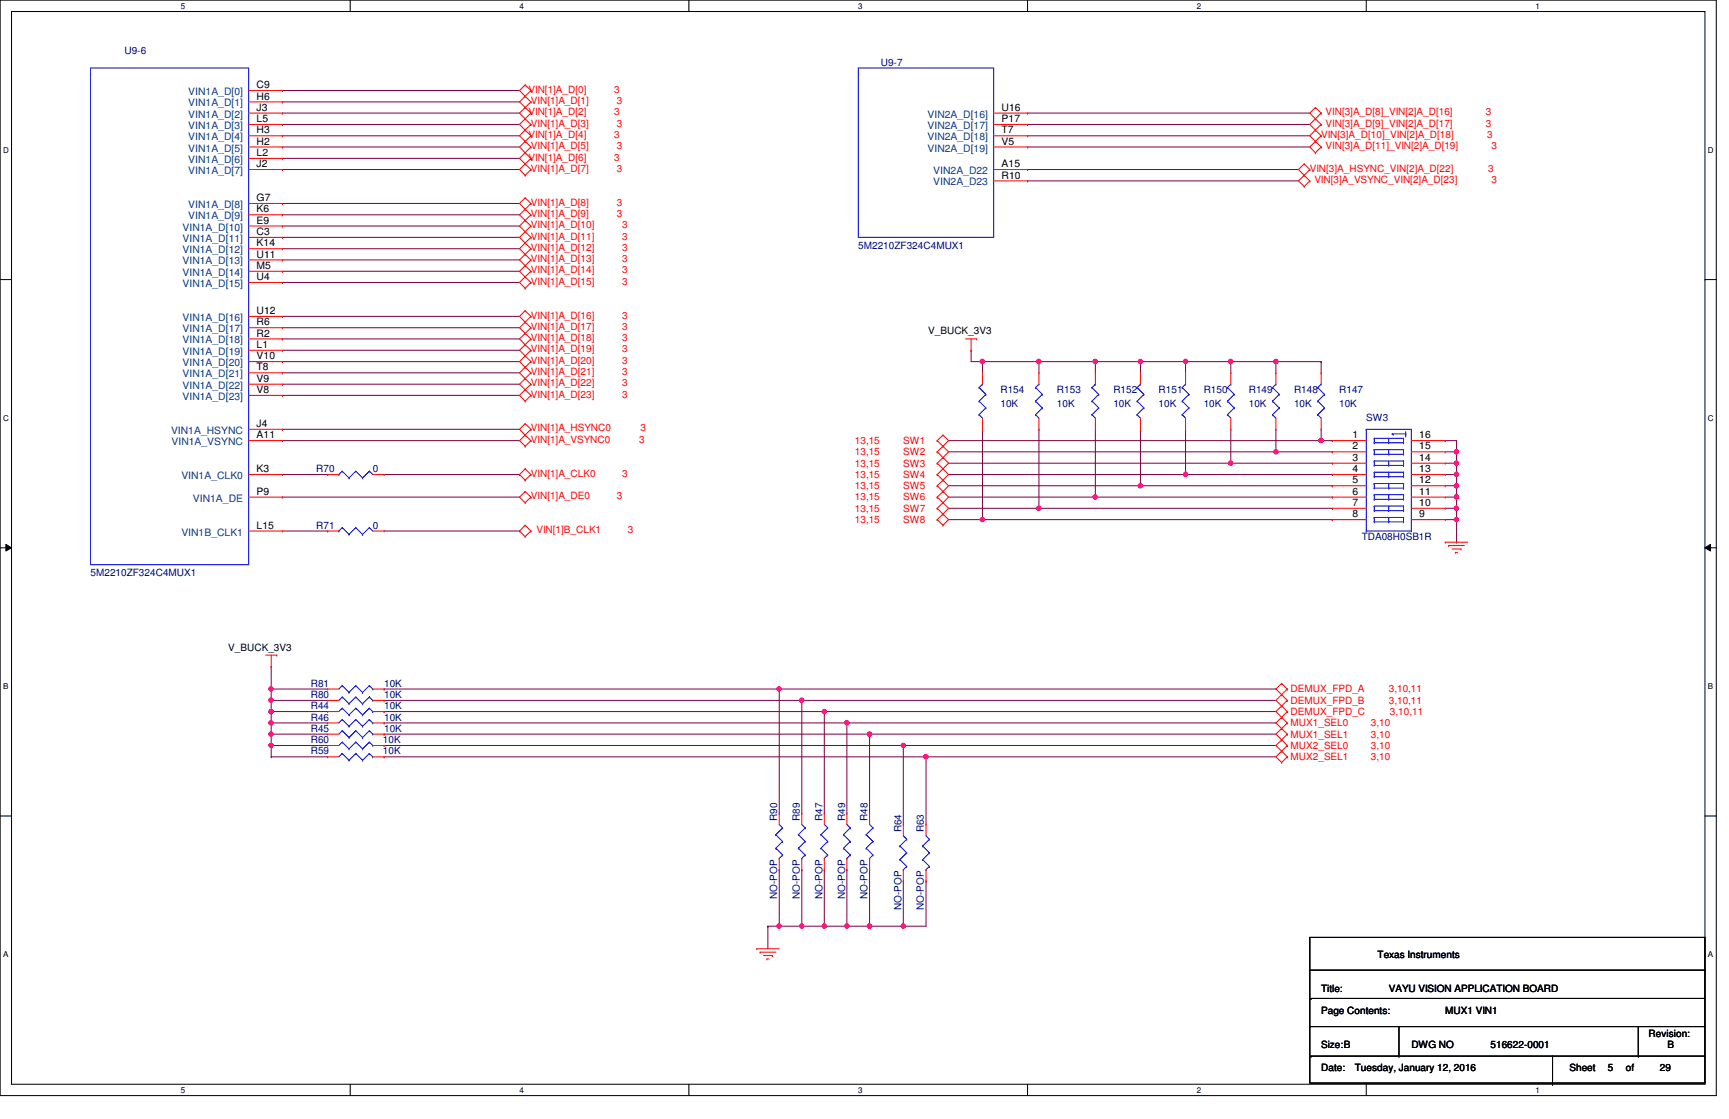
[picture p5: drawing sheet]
<svg xmlns="http://www.w3.org/2000/svg" width="432mm" height="279mm" viewBox="0 0 432 279" stroke-linecap="round" stroke-linejoin="round" font-family="sans-serif">
<defs><g id="words">
<g font-size="2.5" fill="#000080">
<text x="31.1" y="13.6">U9-6</text>
<text x="220" y="16.4">U9-7</text>
<text x="214.3" y="62.1">5M2210ZF324C4MUX1</text>
<text x="249.9" y="98.2">R154</text>
<text x="249.9" y="101.6">10K</text>
<text x="263.9" y="98.2">R153</text>
<text x="263.9" y="101.6">10K</text>
<text x="278" y="98.2">R152</text>
<text x="278" y="101.6">10K</text>
<text x="289.3" y="98.2">R151</text>
<text x="289.3" y="101.6">10K</text>
<text x="300.6" y="98.2">R150</text>
<text x="300.6" y="101.6">10K</text>
<text x="311.9" y="98.2">R149</text>
<text x="311.9" y="101.6">10K</text>
<text x="323.2" y="98.2">R148</text>
<text x="323.2" y="101.6">10K</text>
<text x="334.4" y="98.2">R147</text>
<text x="334.4" y="101.6">10K</text>
<text x="341.2" y="105.2">SW3</text>
<text x="79" y="117.9">R70</text>
<text x="93.1" y="117.9">0</text>
<text x="79" y="132">R71</text>
<text x="93.1" y="132">0</text>
<text x="340.1" y="134.8">TDA08H0SB1R</text>
<text x="22.6" y="143.8">5M2210ZF324C4MUX1</text>
<text x="77.6" y="171.4">R81</text>
<text x="95.9" y="171.4">10K</text>
<text x="77.6" y="179.9">R46</text>
<text x="77.6" y="177.1">R44</text>
<text x="77.6" y="174.3">R80</text>
<text x="95.9" y="179.9">10K</text>
<text x="95.9" y="177.1">10K</text>
<text x="95.9" y="174.3">10K</text>
<text x="77.6" y="182.8">R45</text>
<text x="77.6" y="185.5">R60</text>
<text x="95.6" y="185.5">10K</text>
<text x="95.9" y="182.8">10K</text>
<text x="77.6" y="188.4">R59</text>
<text x="95.6" y="188.4">10K</text>
<text x="194.1" y="205" transform="rotate(-90 194.1 205)">R90</text>
<text x="199.7" y="205" transform="rotate(-90 199.7 205)">R89</text>
<text x="205.4" y="205" transform="rotate(-90 205.4 205)">R47</text>
<text x="211" y="205" transform="rotate(-90 211 205)">R49</text>
<text x="216.7" y="205" transform="rotate(-90 216.7 205)">R48</text>
<text x="225.1" y="207.9" transform="rotate(-90 225.1 207.9)">R64</text>
<text x="230.8" y="207.9" transform="rotate(-90 230.8 207.9)">R63</text>
<text x="194.1" y="224.5" transform="rotate(-90 194.1 224.5)">NO-POP</text>
<text x="199.7" y="224.5" transform="rotate(-90 199.7 224.5)">NO-POP</text>
<text x="205.4" y="224.5" transform="rotate(-90 205.4 224.5)">NO-POP</text>
<text x="211" y="224.5" transform="rotate(-90 211 224.5)">NO-POP</text>
<text x="216.7" y="224.5" transform="rotate(-90 216.7 224.5)">NO-POP</text>
<text x="225.1" y="227.3" transform="rotate(-90 225.1 227.3)">NO-POP</text>
<text x="230.8" y="227.3" transform="rotate(-90 230.8 227.3)">NO-POP</text>
</g>
<g font-size="2.5" fill="#004080">
<text x="47" y="23.7">VIN1A_D[0]</text>
<text x="47" y="26.6">VIN1A_D[1]</text>
<text x="47" y="29.4">VIN1A_D[2]</text>
<text x="231.6" y="29.4">VIN2A_D[16]</text>
<text x="47" y="32.2">VIN1A_D[3]</text>
<text x="47" y="35.1">VIN1A_D[4]</text>
<text x="231.6" y="32.2">VIN2A_D[17]</text>
<text x="231.6" y="35.1">VIN2A_D[18]</text>
<text x="47" y="37.8">VIN1A_D[5]</text>
<text x="47" y="40.7">VIN1A_D[6]</text>
<text x="231.6" y="37.8">VIN2A_D[19]</text>
<text x="47" y="43.5">VIN1A_D[7]</text>
<text x="233.1" y="43.5">VIN2A_D22</text>
<text x="233.1" y="46.3">VIN2A_D23</text>
<text x="47" y="51.9">VIN1A_D[8]</text>
<text x="45.6" y="57.6">VIN1A_D[10]</text>
<text x="47" y="54.8">VIN1A_D[9]</text>
<text x="45.6" y="60.4">VIN1A_D[11]</text>
<text x="45.6" y="63.2">VIN1A_D[12]</text>
<text x="45.6" y="66">VIN1A_D[13]</text>
<text x="45.6" y="68.9">VIN1A_D[14]</text>
<text x="45.6" y="71.7">VIN1A_D[15]</text>
<text x="45.6" y="80.1">VIN1A_D[16]</text>
<text x="45.6" y="83">VIN1A_D[17]</text>
<text x="45.6" y="85.8">VIN1A_D[18]</text>
<text x="45.6" y="88.6">VIN1A_D[19]</text>
<text x="45.6" y="91.4">VIN1A_D[20]</text>
<text x="45.6" y="94.2">VIN1A_D[21]</text>
<text x="45.6" y="97.1">VIN1A_D[22]</text>
<text x="45.6" y="99.9">VIN1A_D[23]</text>
<text x="42.7" y="108.3">VIN1A_HSYNC</text>
<text x="42.8" y="111.2">VIN1A_VSYNC</text>
<text x="45.3" y="119.6">VIN1A_CLK0</text>
<text x="48.2" y="125.3">VIN1A_DE</text>
<text x="45.3" y="133.7">VIN1B_CLK1</text>
</g>
<g font-size="2.5">
<text x="64.1" y="22">C9</text>
<text x="64.1" y="24.8">H6</text>
<text x="64.1" y="27.6">J3</text>
<text x="250.1" y="27.6">U16</text>
<text x="64.1" y="30.5">L5</text>
<text x="64.1" y="33.3">H3</text>
<text x="250.1" y="30.5">P17</text>
<text x="250.1" y="33.3">T7</text>
<text x="64.1" y="36.1">H2</text>
<text x="64.1" y="38.9">L2</text>
<text x="64.1" y="41.7">J2</text>
<text x="250.1" y="36.1">V5</text>
<text x="250.1" y="41.7">A15</text>
<text x="250.1" y="44.6">R10</text>
<text x="64.1" y="50.2">G7</text>
<text x="64.1" y="53">K6</text>
<text x="64.1" y="55.8">E9</text>
<text x="64.1" y="58.7">C3</text>
<text x="64.1" y="61.5">K14</text>
<text x="64.1" y="64.3">U11</text>
<text x="64.1" y="67.1">M5</text>
<text x="64.1" y="69.9">U4</text>
<text x="64.1" y="78.4">U12</text>
<text x="64.1" y="81.2">R6</text>
<text x="231.8" y="83.5">V_BUCK_3V3</text>
<text x="64.1" y="84">R2</text>
<text x="64.1" y="86.9">L1</text>
<text x="64.1" y="89.7">V10</text>
<text x="64.1" y="92.5">T8</text>
<text x="64.1" y="95.3">V9</text>
<text x="64.1" y="98.1">V8</text>
<text x="64.1" y="106.6">J4</text>
<text x="64.1" y="109.4">A11</text>
<text x="337.8" y="109.4">1</text>
<text x="337.8" y="112.2">2</text>
<text x="354.5" y="109.4">16</text>
<text x="354.5" y="112.2">15</text>
<text x="64.1" y="117.9">K3</text>
<text x="337.8" y="115.1">3</text>
<text x="337.8" y="117.9">4</text>
<text x="354.5" y="115.1">14</text>
<text x="354.5" y="117.9">13</text>
<text x="64.1" y="123.5">P9</text>
<text x="337.8" y="120.7">5</text>
<text x="337.8" y="123.5">6</text>
<text x="354.5" y="120.7">12</text>
<text x="354.5" y="123.5">11</text>
<text x="64.1" y="132">L15</text>
<text x="337.8" y="126.3">7</text>
<text x="337.8" y="129.2">8</text>
<text x="354.5" y="126.3">10</text>
<text x="354.5" y="129.2">9</text>
<text x="57" y="162.4">V_BUCK_3V3</text>
<text x="344" y="239.1">Texas Instruments</text>
<text x="329.9" y="247.6">Title:</text>
<text x="346.8" y="247.6">VAYU VISION APPLICATION BOARD</text>
<text x="329.9" y="253.2">Page Contents:</text>
<text x="360.9" y="253.2">MUX1 VIN1</text>
<text x="329.9" y="261.7">Size:B</text>
<text x="352.5" y="261.7">DWG NO</text>
<text x="372.2" y="261.7">516622-0001</text>
<text x="411.7" y="258.9">Revision:</text>
<text x="416.5" y="261.7">B</text>
<text x="329.9" y="267.3">Date:</text>
<text x="338.4" y="267.3">Tuesday, January 12, 2016</text>
<text x="392" y="267.3">Sheet</text>
<text x="401.5" y="267.3">5</text>
<text x="406.1" y="267.3">of</text>
<text x="414.5" y="267.3">29</text>
</g>
<g font-size="2.5" fill="#f00">
<text x="132" y="23.2">VIN[1]A_D[0]</text>
<text x="153.4" y="23.2">3</text>
<text x="132" y="28.8">VIN[1]A_D[2]</text>
<text x="132.6" y="26">VIN[1]A_D[1]</text>
<text x="153.4" y="28.8">3</text>
<text x="154" y="26">3</text>
<text x="331" y="28.8">VIN[3]A_D[8]_VIN[2]A_D[16]</text>
<text x="371.1" y="28.8">3</text>
<text x="132" y="34.5">VIN[1]A_D[4]</text>
<text x="132.6" y="31.6">VIN[1]A_D[3]</text>
<text x="153.4" y="34.5">3</text>
<text x="154" y="31.6">3</text>
<text x="329.9" y="34.5">VIN[3]A_D[10]_VIN[2]A_D[18]</text>
<text x="331" y="31.6">VIN[3]A_D[9]_VIN[2]A_D[17]</text>
<text x="371.1" y="31.6">3</text>
<text x="371.4" y="34.5">3</text>
<text x="132" y="40.1">VIN[1]A_D[6]</text>
<text x="132.6" y="37.3">VIN[1]A_D[5]</text>
<text x="153.4" y="40.1">3</text>
<text x="154" y="37.3">3</text>
<text x="331" y="37.3">VIN[3]A_D[11]_VIN[2]A_D[19]</text>
<text x="372.5" y="37.3">3</text>
<text x="132.6" y="42.9">VIN[1]A_D[7]</text>
<text x="154" y="42.9">3</text>
<text x="327.1" y="42.9">VIN[3]A_HSYNC_VIN[2]A_D[22]</text>
<text x="328.3" y="45.7">VIN[3]A_VSYNC_VIN[2]A_D[23]</text>
<text x="371.6" y="42.9">3</text>
<text x="372.5" y="45.7">3</text>
<text x="132.6" y="51.4">VIN[1]A_D[8]</text>
<text x="154" y="51.4">3</text>
<text x="132.6" y="57">VIN[1]A_D[10]</text>
<text x="132.6" y="54.2">VIN[1]A_D[9]</text>
<text x="132.6" y="59.8">VIN[1]A_D[11]</text>
<text x="154" y="54.2">3</text>
<text x="155.4" y="57">3</text>
<text x="155.4" y="59.8">3</text>
<text x="132.6" y="62.7">VIN[1]A_D[12]</text>
<text x="132.6" y="65.4">VIN[1]A_D[13]</text>
<text x="155.4" y="62.7">3</text>
<text x="155.4" y="65.4">3</text>
<text x="132.6" y="68.3">VIN[1]A_D[14]</text>
<text x="132.6" y="71.1">VIN[1]A_D[15]</text>
<text x="155.4" y="68.3">3</text>
<text x="155.4" y="71.1">3</text>
<text x="132.6" y="79.5">VIN[1]A_D[16]</text>
<text x="132.6" y="82.4">VIN[1]A_D[17]</text>
<text x="155.4" y="79.5">3</text>
<text x="155.4" y="82.4">3</text>
<text x="132.6" y="85.2">VIN[1]A_D[18]</text>
<text x="132.6" y="88">VIN[1]A_D[19]</text>
<text x="155.4" y="85.2">3</text>
<text x="155.4" y="88">3</text>
<text x="132.6" y="90.8">VIN[1]A_D[20]</text>
<text x="132.6" y="93.6">VIN[1]A_D[21]</text>
<text x="155.4" y="90.8">3</text>
<text x="155.4" y="93.6">3</text>
<text x="132.6" y="96.5">VIN[1]A_D[22]</text>
<text x="132.6" y="99.3">VIN[1]A_D[23]</text>
<text x="155.4" y="96.5">3</text>
<text x="155.4" y="99.3">3</text>
<text x="132.6" y="107.7">VIN[1]A_HSYNC0</text>
<text x="159.9" y="107.7">3</text>
<text x="132.6" y="110.6">VIN[1]A_VSYNC0</text>
<text x="159.6" y="110.6">3</text>
<text x="213.5" y="110.9">13,15</text>
<text x="213.5" y="113.7">13,15</text>
<text x="225.6" y="110.9">SW1</text>
<text x="225.6" y="113.7">SW2</text>
<text x="132.6" y="119">VIN[1]A_CLK0</text>
<text x="155.4" y="119">3</text>
<text x="213.5" y="116.5">13,15</text>
<text x="213.5" y="119.3">13,15</text>
<text x="225.6" y="116.5">SW3</text>
<text x="225.6" y="119.3">SW4</text>
<text x="132.6" y="124.7">VIN[1]A_DE0</text>
<text x="154" y="124.7">3</text>
<text x="213.5" y="122.1">13,15</text>
<text x="213.5" y="125">13,15</text>
<text x="225.6" y="122.1">SW5</text>
<text x="225.6" y="125">SW6</text>
<text x="213.5" y="127.8">13,15</text>
<text x="213.5" y="130.6">13,15</text>
<text x="225.6" y="127.8">SW7</text>
<text x="225.6" y="130.6">SW8</text>
<text x="134" y="133.1">VIN[1]B_CLK1</text>
<text x="156.8" y="133.1">3</text>
<text x="322.3" y="172.9">DEMUX_FPD_A</text>
<text x="346.8" y="172.9">3,10,11</text>
<text x="322.3" y="175.7">DEMUX_FPD_B</text>
<text x="322.3" y="178.5">DEMUX_FPD_C</text>
<text x="346.8" y="175.7">3,10,11</text>
<text x="347.1" y="178.5">3,10,11</text>
<text x="322.3" y="184.1">MUX1_SEL1</text>
<text x="322.3" y="181.4">MUX1_SEL0</text>
<text x="342.3" y="184.1">3,10</text>
<text x="342.3" y="181.4">3,10</text>
<text x="322.3" y="187">MUX2_SEL0</text>
<text x="322.3" y="189.8">MUX2_SEL1</text>
<text x="342.3" y="187">3,10</text>
<text x="342.3" y="189.8">3,10</text>
</g>
<g font-size="2">
<text x="45.2" y="2.2">5</text>
<text x="129.8" y="2.2">4</text>
<text x="214.3" y="2.2">3</text>
<text x="298.9" y="2.2">2</text>
<text x="383.5" y="2.2">1</text>
<text x=".8" y="38.1">D</text>
<text x="426.5" y="38.1">D</text>
<text x=".8" y="105.1">C</text>
<text x="426.5" y="105.1">C</text>
<text x=".8" y="172">B</text>
<text x="426.5" y="172">B</text>
<text x=".8" y="239">A</text>
<text x="426.5" y="239">A</text>
<text x="45.2" y="272.9">5</text>
<text x="129.8" y="272.9">4</text>
<text x="214.3" y="272.9">3</text>
<text x="298.9" y="272.9">2</text>
<text x="383.5" y="272.9">1</text>
</g>
</g></defs>
<path d="M0 0h428.6v273.6h-428.6zM2.9 2.9h422.9v267.8h-422.9z" fill="none" stroke="#000" stroke-width=".25"/>
<g fill="#fff">
<path d="M45.2 .4h1.1v2.2h-1.1z"/>
<path d="M45.2 271.1h1.1v2.2h-1.1z"/>
</g>
<path d="M87.5 0v2.9M87.5 270.7v2.9" fill="none" stroke="#000" stroke-width=".25"/>
<g fill="#fff">
<path d="M129.8 .4h1.1v2.2h-1.1z"/>
<path d="M129.8 271.1h1.1v2.2h-1.1z"/>
</g>
<path d="M172 0v2.9M172 270.7v2.9" fill="none" stroke="#000" stroke-width=".25"/>
<g fill="#fff">
<path d="M214.3 .4h1.1v2.2h-1.1z"/>
<path d="M214.3 271.1h1.1v2.2h-1.1z"/>
</g>
<path d="M256.6 0v2.9M256.6 270.7v2.9" fill="none" stroke="#000" stroke-width=".25"/>
<g fill="#fff">
<path d="M298.9 .4h1.1v2.2h-1.1z"/>
<path d="M298.9 271.1h1.1v2.2h-1.1z"/>
</g>
<path d="M341.2 0v2.9M341.2 270.7v2.9" fill="none" stroke="#000" stroke-width=".25"/>
<g fill="#fff">
<path d="M383.5 .4h1.1v2.2h-1.1z"/>
<path d="M383.5 271.1h1.1v2.2h-1.1z"/>
<path d="M.8 36.3h1.4v2.3h-1.4z"/>
<path d="M426.5 36.3h1.4v2.3h-1.4z"/>
<path d="M.8 103.3h1.4v2.2h-1.4z"/>
<path d="M426.5 103.3h1.4v2.2h-1.4z"/>
</g>
<path d="M0 69.8h2.9M425.8 69.8h2.8" fill="none" stroke="#000" stroke-width=".25"/>
<g fill="#fff">
<path d="M.8 170.2h1.3v2.3h-1.3z"/>
<path d="M426.5 170.2h1.3v2.3h-1.3z"/>
</g>
<path d="M0 136.8h2.9M1.5 135.9l1.4 .9-1.4 .8zM425.8 136.8l1.4-.9v1.7zM425.8 136.8h2.8" fill="none" stroke="#000" stroke-width=".25"/>
<path d="M1.5 135.9l1.4 .9-1.4 .8zM425.8 136.8l1.4-.9v1.7z" fill="#000"/>
<g fill="#fff">
<path d="M.8 237.2h1.3v2.2h-1.3z"/>
<path d="M426.5 237.2h1.3v2.2h-1.3z"/>
</g>
<path d="M0 203.8h2.9M425.8 203.8h2.8" fill="none" stroke="#000" stroke-width=".25"/>
<g fill="none" stroke="#800040" stroke-width=".25">
<path d="M70.5 22.6h.1M70.5 25.4h.1M70.5 28.2h.1M70.5 31.1h.1M70.5 33.9h.1M70.5 36.7h.1M70.5 39.5h.1M70.5 28.2h59.3M70.5 31.1h59.3M70.5 33.9h59.3M70.5 36.7h59.3M70.5 22.6h59.3"/>
<path d="M70.5 25.4h59.3M70.5 39.5h59.3M256.6 28.2h.1M256.6 31.1h.1M256.6 33.9h.1M256.6 36.7h.1M256.6 28.2h70.5M256.6 31.1h70.5M256.6 33.9h70.5M256.6 36.7h70.5M70.5 56.4h.1M70.5 59.3h.1"/>
<path d="M70.5 42.3h.1M70.5 50.8h.1M70.5 53.6h.1M70.5 42.3h59.3M70.5 56.4h59.3M70.5 59.3h59.3M70.5 50.8h59.3M70.5 53.6h59.3M256.6 42.3h.1M256.6 45.2h.1M256.6 42.3h67.7M256.6 45.2h67.7"/>
<path d="M70.5 62.1h.1M70.5 64.9h.1M70.5 67.7h.1M70.5 70.5h.1M70.5 79h.1M70.5 62.1h59.3M70.5 64.9h59.3M70.5 67.7h59.3M70.5 70.5h59.3M70.5 79h59.3M70.5 81.8h.1M70.5 84.6h.1"/>
<path d="M70.5 87.5h.1M70.5 90.3h.1M70.5 93.1h.1M70.5 95.9h.1M70.5 98.7h.1M70.5 81.8h59.3M70.5 84.6h59.3M70.5 87.5h59.3M70.5 90.3h59.3M70.5 93.1h59.3M70.5 95.9h59.3M70.5 98.7h59.3"/>
<path d="M70.5 107.2h.1M70.5 110h.1M70.5 107.2h59.3M70.5 110h59.3M70.5 124.1h.1M70.5 124.1h59.3M67.7 177.7h.1M67.7 177.7h14.1M194.6 172h.1M194.6 172v31.1M200.2 174.9h.1M200.2 174.9v28.2"/>
</g>
<circle cx="67.7" cy="177.7" r=".56" fill="#f0f"/>
<circle cx="67.7" cy="177.7" r=".56" fill="none" stroke="#f0f" stroke-width=".25"/>
<path d="M67.7 172h.1M67.7 172v2.9" fill="none" stroke="#800040" stroke-width=".25"/>
<circle cx="67.7" cy="174.8" r=".56" fill="#f0f"/>
<circle cx="67.7" cy="174.8" r=".56" fill="none" stroke="#f0f" stroke-width=".25"/>
<circle cx="67.7" cy="172" r=".55" fill="#f0f"/>
<circle cx="67.7" cy="172" r=".55" fill="none" stroke="#f0f" stroke-width=".25"/>
<path d="M67.7 177.7h.1M67.7 174.9h.1M67.7 177.7v2.8M67.7 174.9h14.1M194.6 172h.1M194.6 172h124" fill="none" stroke="#800040" stroke-width=".25"/>
<circle cx="194.6" cy="172" r=".55" fill="#f0f"/>
<circle cx="194.6" cy="172" r=".55" fill="none" stroke="#f0f" stroke-width=".25"/>
<g fill="none" stroke="#800040" stroke-width=".25">
<path d="M205.9 177.7h.1M205.9 177.7v25.4M67.7 180.5h.1M67.7 180.5v2.8M211.5 180.5h.1M211.5 180.5v22.6M211.5 180.5h107.1M217.2 183.3h.1M217.2 183.3v19.8M200.2 217.2h.1M200.2 217.2v14.1M205.9 217.2h.1"/>
<path d="M205.9 217.2v14.1"/>
</g>
<circle cx="211.5" cy="180.5" r=".56" fill="#f0f"/>
<circle cx="211.5" cy="180.5" r=".56" fill="none" stroke="#f0f" stroke-width=".25"/>
<path d="M205.9 177.7h.1M205.9 177.7h112.7" fill="none" stroke="#800040" stroke-width=".25"/>
<circle cx="205.9" cy="177.7" r=".56" fill="#f0f"/>
<circle cx="205.9" cy="177.7" r=".56" fill="none" stroke="#f0f" stroke-width=".25"/>
<path d="M67.7 172h.1M67.7 172h14.1M67.7 183.3h.1M67.7 183.3h14.1M191.8 231.3h.1M191.8 231.3v5.6" fill="none" stroke="#800040" stroke-width=".25"/>
<circle cx="67.7" cy="183.3" r=".56" fill="#f0f"/>
<circle cx="67.7" cy="183.3" r=".56" fill="none" stroke="#f0f" stroke-width=".25"/>
<path d="M67.7 180.5h.1M67.7 180.5h14.1" fill="none" stroke="#800040" stroke-width=".25"/>
<circle cx="67.7" cy="180.5" r=".56" fill="#f0f"/>
<circle cx="67.7" cy="180.5" r=".56" fill="none" stroke="#f0f" stroke-width=".25"/>
<path d="M95.9 183.3h.1M95.9 183.3h121.3" fill="none" stroke="#800040" stroke-width=".25"/>
<circle cx="217.1" cy="183.3" r=".56" fill="#f0f"/>
<circle cx="217.1" cy="183.3" r=".56" fill="none" stroke="#f0f" stroke-width=".25"/>
<path d="M217.2 217.2h.1M217.2 217.2v14.1M200.2 231.3h.1M200.2 231.3h5.7" fill="none" stroke="#800040" stroke-width=".25"/>
<circle cx="200.2" cy="231.2" r=".55" fill="#f0f"/>
<circle cx="200.2" cy="231.2" r=".55" fill="none" stroke="#f0f" stroke-width=".25"/>
<path d="M200.2 174.9h.1M200.2 174.9h118.4M217.2 183.3h.1M217.2 183.3h101.4M211.5 217.2h.1M211.5 217.2v14.1" fill="none" stroke="#800040" stroke-width=".25"/>
<circle cx="200.2" cy="174.8" r=".55" fill="#f0f"/>
<circle cx="200.2" cy="174.8" r=".55" fill="none" stroke="#f0f" stroke-width=".25"/>
<path d="M211.5 231.3h.1M211.5 231.3h5.7" fill="none" stroke="#800040" stroke-width=".25"/>
<circle cx="217.1" cy="231.2" r=".56" fill="#f0f"/>
<circle cx="217.1" cy="231.2" r=".56" fill="none" stroke="#f0f" stroke-width=".25"/>
<circle cx="211.5" cy="231.2" r=".56" fill="#f0f"/>
<circle cx="211.5" cy="231.2" r=".56" fill="none" stroke="#f0f" stroke-width=".25"/>
<path d="M67.7 166.4h.1M67.7 166.4v5.6M205.9 231.3h.1M205.9 231.3h5.6" fill="none" stroke="#800040" stroke-width=".25"/>
<circle cx="205.9" cy="231.2" r=".56" fill="#f0f"/>
<circle cx="205.9" cy="231.2" r=".56" fill="none" stroke="#f0f" stroke-width=".25"/>
<path d="M67.7 174.9h.1M67.7 174.9v2.8M194.6 217.2h.1M194.6 217.2v14.1" fill="none" stroke="#800040" stroke-width=".25"/>
<circle cx="194.6" cy="231.2" r=".56" fill="#f0f"/>
<circle cx="194.6" cy="231.2" r=".56" fill="none" stroke="#f0f" stroke-width=".25"/>
<path d="M67.7 189h.1M67.7 186.1h.1M67.7 183.3h.1M67.7 189h14.1M67.7 183.3v5.7M67.7 186.1h14.1" fill="none" stroke="#800040" stroke-width=".25"/>
<circle cx="67.7" cy="186.1" r=".55" fill="#f0f"/>
<circle cx="67.7" cy="186.1" r=".55" fill="none" stroke="#f0f" stroke-width=".25"/>
<path d="M225.6 186.1h.1M225.6 186.1h93M231.3 189h.1M231.3 189h87.3M231.3 189v16.9M225.6 220h.1M225.6 220v11.3M231.3 220h.1M231.3 220v11.3" fill="none" stroke="#800040" stroke-width=".25"/>
<circle cx="225.6" cy="231.2" r=".56" fill="#f0f"/>
<circle cx="225.6" cy="231.2" r=".56" fill="none" stroke="#f0f" stroke-width=".25"/>
<path d="M95.9 186.1h.1M95.9 186.1h129.7M225.6 186.1h.1M225.6 186.1v19.8M191.8 231.3h.1M191.8 231.3h8.4M194.6 231.3h.1M217.2 231.3h.1M217.2 231.3h14.1M225.6 231.3h.1" fill="none" stroke="#800040" stroke-width=".25"/>
<circle cx="225.6" cy="186.1" r=".55" fill="#f0f"/>
<circle cx="225.6" cy="186.1" r=".55" fill="none" stroke="#f0f" stroke-width=".25"/>
<path d="M95.9 189h.1M95.9 189h135.4" fill="none" stroke="#800040" stroke-width=".25"/>
<circle cx="231.2" cy="188.9" r=".56" fill="#f0f"/>
<circle cx="231.2" cy="188.9" r=".56" fill="none" stroke="#f0f" stroke-width=".25"/>
<g fill="none" stroke="#800040" stroke-width=".25">
<path d="M70.5 118.5h11.3M81.8 118.5h.1M95.9 118.5h33.9M129.8 118.5h.1M236.9 110h93M329.9 110h.1M70.5 132.6h11.3M81.8 132.6h.1M95.9 132.6h33.9M129.8 132.6h.1M95.9 174.9h.1M95.9 177.7h.1"/>
<path d="M95.9 172h.1M95.9 174.9h104.3M95.9 177.7h110M95.9 172h98.7M95.9 180.5h.1M95.9 180.5h115.6"/>
</g>
<circle cx="329.9" cy="110" r=".56" fill="#f0f"/>
<circle cx="329.9" cy="110" r=".56" fill="none" stroke="#f0f" stroke-width=".25"/>
<g fill="none" stroke="#800040" stroke-width=".25">
<path d="M236.9 112.8h81.7M236.9 115.7h70.5M236.9 118.5h59.2M296.1 118.5h.1M307.4 115.7h.1M318.6 112.8h.1M360.9 110h.1M360.9 112.8h2.9M360.9 110h2.9v5.7M363.8 112.8h.1M363.8 115.7h.1M236.9 121.3h47.9"/>
<path d="M236.9 124.1h36.7M236.9 126.9h22.6M236.9 129.8h8.5M245.4 129.8h.1M259.5 126.9h.1M273.6 124.1h.1M284.8 121.3h.1"/>
</g>
<circle cx="363.7" cy="112.8" r=".56" fill="#f0f"/>
<circle cx="363.7" cy="112.8" r=".56" fill="none" stroke="#f0f" stroke-width=".25"/>
<circle cx="363.7" cy="115.6" r=".55" fill="#f0f"/>
<circle cx="363.7" cy="115.6" r=".55" fill="none" stroke="#f0f" stroke-width=".25"/>
<path d="M360.9 115.7h2.9M360.9 118.5h2.9M363.8 115.7h.1M363.8 118.5h.1M363.8 115.7v2.8" fill="none" stroke="#800040" stroke-width=".25"/>
<circle cx="363.7" cy="118.4" r=".56" fill="#f0f"/>
<circle cx="363.7" cy="118.4" r=".56" fill="none" stroke="#f0f" stroke-width=".25"/>
<path d="M363.8 118.5v2.8M360.9 121.3h2.9M363.8 121.3h.1" fill="none" stroke="#800040" stroke-width=".25"/>
<circle cx="363.7" cy="121.3" r=".56" fill="#f0f"/>
<circle cx="363.7" cy="121.3" r=".56" fill="none" stroke="#f0f" stroke-width=".25"/>
<path d="M360.9 124.1h2.9M363.8 124.1h.1M363.8 126.9h.1M363.8 121.3v5.6" fill="none" stroke="#800040" stroke-width=".25"/>
<circle cx="363.7" cy="124.1" r=".56" fill="#f0f"/>
<circle cx="363.7" cy="124.1" r=".56" fill="none" stroke="#f0f" stroke-width=".25"/>
<circle cx="363.7" cy="126.9" r=".56" fill="#f0f"/>
<circle cx="363.7" cy="126.9" r=".56" fill="none" stroke="#f0f" stroke-width=".25"/>
<path d="M360.9 126.9h2.9M363.8 126.9h.1M363.8 129.8h.1M363.8 126.9v2.9" fill="none" stroke="#800040" stroke-width=".25"/>
<circle cx="363.7" cy="129.7" r=".55" fill="#f0f"/>
<circle cx="363.7" cy="129.7" r=".55" fill="none" stroke="#f0f" stroke-width=".25"/>
<path d="M242.5 87.5h.1M242.5 87.5v2.8h2.9M245.4 90.3h.1M245.4 90.3v2.8M329.9 90.3h.1M329.9 90.3v2.8M360.9 129.8h2.9M363.8 129.8h.1M363.8 135.4h.1M363.8 129.8v5.6" fill="none" stroke="#800040" stroke-width=".25"/>
<circle cx="245.3" cy="90.2" r=".56" fill="#f0f"/>
<circle cx="245.3" cy="90.2" r=".56" fill="none" stroke="#f0f" stroke-width=".25"/>
<path d="M245.4 90.3h28.2M259.5 90.3h.1M259.5 90.3v2.8M273.6 90.3h.1" fill="none" stroke="#800040" stroke-width=".25"/>
<circle cx="259.4" cy="90.2" r=".56" fill="#f0f"/>
<circle cx="259.4" cy="90.2" r=".56" fill="none" stroke="#f0f" stroke-width=".25"/>
<circle cx="273.5" cy="90.2" r=".56" fill="#f0f"/>
<circle cx="273.5" cy="90.2" r=".56" fill="none" stroke="#f0f" stroke-width=".25"/>
<path d="M273.6 90.3h.1M273.6 90.3v2.8M273.6 90.3h11.2M284.8 90.3h.1M284.8 90.3v2.8" fill="none" stroke="#800040" stroke-width=".25"/>
<circle cx="284.8" cy="90.2" r=".55" fill="#f0f"/>
<circle cx="284.8" cy="90.2" r=".55" fill="none" stroke="#f0f" stroke-width=".25"/>
<path d="M284.8 90.3h11.3M296.1 90.3h.1M296.1 90.3v2.8" fill="none" stroke="#800040" stroke-width=".25"/>
<circle cx="296.1" cy="90.2" r=".56" fill="#f0f"/>
<circle cx="296.1" cy="90.2" r=".56" fill="none" stroke="#f0f" stroke-width=".25"/>
<path d="M296.1 90.3h11.3M307.4 90.3h.1M307.4 90.3v2.8" fill="none" stroke="#800040" stroke-width=".25"/>
<circle cx="307.3" cy="90.2" r=".56" fill="#f0f"/>
<circle cx="307.3" cy="90.2" r=".56" fill="none" stroke="#f0f" stroke-width=".25"/>
<path d="M307.4 90.3h22.5M318.6 90.3h.1M318.6 90.3v2.8M329.9 90.3h.1" fill="none" stroke="#800040" stroke-width=".25"/>
<circle cx="318.6" cy="90.2" r=".56" fill="#f0f"/>
<circle cx="318.6" cy="90.2" r=".56" fill="none" stroke="#f0f" stroke-width=".25"/>
<path d="M318.6 112.8h.1M318.6 107.2v5.6M318.6 112.8h14.1M329.9 110h.1M329.9 107.2v2.8M329.9 110h2.8M332.7 110h.1M332.7 112.8h.1" fill="none" stroke="#800040" stroke-width=".25"/>
<circle cx="318.6" cy="112.8" r=".56" fill="#f0f"/>
<circle cx="318.6" cy="112.8" r=".56" fill="none" stroke="#f0f" stroke-width=".25"/>
<path d="M307.4 115.7h.1M307.4 107.2v8.5M307.4 115.7h25.3M332.7 115.7h.1" fill="none" stroke="#800040" stroke-width=".25"/>
<circle cx="307.3" cy="115.6" r=".55" fill="#f0f"/>
<circle cx="307.3" cy="115.6" r=".55" fill="none" stroke="#f0f" stroke-width=".25"/>
<path d="M296.1 118.5h.1M296.1 107.2v11.3M296.1 118.5h36.6M332.7 118.5h.1" fill="none" stroke="#800040" stroke-width=".25"/>
<circle cx="296.1" cy="118.4" r=".56" fill="#f0f"/>
<circle cx="296.1" cy="118.4" r=".56" fill="none" stroke="#f0f" stroke-width=".25"/>
<path d="M284.8 107.2v14.1M284.8 121.3h.1M284.8 121.3h47.9M332.7 121.3h.1" fill="none" stroke="#800040" stroke-width=".25"/>
<circle cx="284.8" cy="121.3" r=".55" fill="#f0f"/>
<circle cx="284.8" cy="121.3" r=".55" fill="none" stroke="#f0f" stroke-width=".25"/>
<path d="M273.6 107.2v16.9M273.6 124.1h.1M273.6 124.1h59.1M332.7 124.1h.1" fill="none" stroke="#800040" stroke-width=".25"/>
<circle cx="273.5" cy="124.1" r=".56" fill="#f0f"/>
<circle cx="273.5" cy="124.1" r=".56" fill="none" stroke="#f0f" stroke-width=".25"/>
<path d="M259.5 107.2v19.7M259.5 126.9h.1M259.5 126.9h73.2M332.7 126.9h.1" fill="none" stroke="#800040" stroke-width=".25"/>
<circle cx="259.4" cy="126.9" r=".56" fill="#f0f"/>
<circle cx="259.4" cy="126.9" r=".56" fill="none" stroke="#f0f" stroke-width=".25"/>
<path d="M245.4 107.2v22.6M245.4 129.8h.1M245.4 129.8h87.3M332.7 129.8h.1" fill="none" stroke="#800040" stroke-width=".25"/>
<circle cx="245.3" cy="129.7" r=".55" fill="#f0f"/>
<circle cx="245.3" cy="129.7" r=".55" fill="none" stroke="#f0f" stroke-width=".25"/>
<g fill="none" stroke="#f00" stroke-width=".25">
<path d="M62.1 22.6h8.4M62.1 25.4h8.4M62.1 28.2h8.4M62.1 31.1h8.4M62.1 33.9h8.4M62.1 36.7h8.4M62.1 39.5h8.4M70.5 22.6h.1M70.5 25.4h.1M70.5 28.2h.1M70.5 31.1h.1M70.5 33.9h.1"/>
<path d="M70.5 36.7h.1M70.5 39.5h.1M131.1 24h.1M131.1 26.8h.1M131.1 29.7h.1M131.1 32.5h.1M131.1 35.3h.1M131.1 38.1h.1M131.1 21.2h.1M131.1 24l1.5 1.4M131.1 29.7l1.5 1.4M131.1 35.3l-1.3 1.4 1.3 1.4"/>
<path d="M131.1 35.3l1.5 1.4M131.1 21.2l-1.3 1.4 1.3 1.4M131.1 21.2l1.5 1.4M131.1 26.8l-1.3 1.4 1.3 1.5M131.1 26.8l1.5 1.4M131.1 32.5l-1.3 1.4 1.3 1.4M131.1 38.1l1.5 1.4M132.6 25.4h.1M132.6 31.1h.1M132.6 36.7h.1M132.6 22.6h.1M132.6 28.2h.1"/>
<path d="M132.6 33.9h.1M132.6 39.5h.1M132.6 22.6l-2.8 2.8 1.3 1.4M132.6 25.4l-1.5 1.4M132.6 28.2l-2.8 2.9 2.8 2.8M132.6 31.1l-1.5 1.4M132.6 36.7l-2.8 2.8 1.3 1.4M132.6 33.9l-1.5 1.4M132.6 39.5l-1.5 1.4M248.2 28.2h8.4M248.2 31.1h8.4M248.2 33.9h8.4"/>
<path d="M248.2 36.7h8.4M256.6 28.2h.1M256.6 31.1h.1M256.6 33.9h.1M256.6 36.7h.1M328.5 32.5h.1M328.5 29.7h.1M328.5 35.3h.1M328.5 38.1h.1M328.5 26.8h.1M328.5 29.7l1.4 1.4M328.5 35.3l-1.4 1.4 1.4 1.4"/>
<path d="M328.5 35.3l1.4 1.4M328.5 32.5l-1.4 1.4 1.4 1.4M328.5 26.8l-1.4 1.4 1.4 1.5M328.5 26.8l1.4 1.4M329.9 31.1h.1M329.9 36.7h.1M329.9 33.9h.1M329.9 28.2h.1M329.9 28.2l-2.8 2.9 2.8 2.8M329.9 31.1l-1.4 1.4M329.9 36.7l-1.4 1.4M329.9 33.9l-1.4 1.4"/>
<path d="M62.1 56.4h8.4M62.1 59.3h8.4M62.1 42.3h8.4M62.1 50.8h8.4M62.1 53.6h8.4M70.5 56.4h.1M70.5 59.3h.1M70.5 42.3h.1M70.5 50.8h.1M70.5 53.6h.1M131.1 55h.1M131.1 57.9h.1"/>
<path d="M131.1 49.4h.1M131.1 52.2h.1M131.1 40.9h.1M131.1 43.8h.1M131.1 55l-1.3 1.4 1.3 1.5M131.1 55l1.5 1.4M131.1 49.4l-1.3 1.4 1.3 1.4M131.1 49.4l1.5 1.4M131.1 40.9l-1.3 1.4 1.3 1.5M131.1 40.9l1.5 1.4M131.1 52.2l1.5 1.4M131.1 57.9l1.5 1.4"/>
<path d="M132.6 56.4h.1M132.6 50.8h.1M132.6 42.3h.1M132.6 53.6h.1M132.6 59.3h.1M132.6 56.4l-2.8 2.9 2.8 2.8M132.6 50.8l-2.8 2.8 1.3 1.4M132.6 42.3l-1.5 1.5M132.6 53.6l-1.5 1.4M132.6 59.3l-1.5 1.4M248.2 42.3h8.4M248.2 45.2h8.4"/>
<path d="M256.6 42.3h.1M256.6 45.2h.1M325.7 43.8h.1M325.7 46.6h.1M325.7 40.9h.1M325.7 43.8l-1.4 1.4 1.4 1.4M325.7 40.9l-1.4 1.4 2.8 2.9M325.7 40.9l1.4 1.4M327.1 45.2h.1M327.1 42.3h.1M327.1 45.2l-1.4 1.4M327.1 42.3l-1.4 1.5"/>
<path d="M62.1 62.1h8.4M62.1 64.9h8.4M62.1 67.7h8.4M62.1 70.5h8.4M62.1 79h8.4M70.5 62.1h.1M70.5 64.9h.1M70.5 67.7h.1M70.5 70.5h.1M70.5 79h.1M131.1 60.7h.1M131.1 63.5h.1"/>
<path d="M131.1 66.3h.1M131.1 69.1h.1M131.1 77.6h.1M131.1 72h.1M131.1 60.7l-1.3 1.4 1.3 1.4M131.1 66.3l1.5 1.4M131.1 77.6l-1.3 1.4 1.3 1.4M131.1 77.6l1.5 1.4M131.1 63.5l-1.3 1.4 1.3 1.4M131.1 63.5l1.5 1.4M131.1 69.1l-1.3 1.4 1.3 1.5M131.1 69.1l1.5 1.4"/>
<path d="M132.6 62.1h.1M132.6 67.7h.1M132.6 79h.1M132.6 64.9h.1M132.6 70.5h.1M132.6 62.1l-1.5 1.4M132.6 64.9l-2.8 2.8 1.3 1.4M132.6 67.7l-1.5 1.4M132.6 79l-2.8 2.8 1.3 1.4M132.6 70.5l-1.5 1.5M62.1 84.6h8.4M62.1 81.8h8.4"/>
<path d="M62.1 87.5h8.4M62.1 90.3h8.4M62.1 93.1h8.4M62.1 95.9h8.4M62.1 98.7h8.4M70.5 81.8h.1M70.5 84.6h.1M70.5 87.5h.1M70.5 90.3h.1M70.5 93.1h.1M70.5 95.9h.1M70.5 98.7h.1"/>
<path d="M131.1 83.2h.1M131.1 86.1h.1M131.1 88.9h.1M131.1 91.7h.1M131.1 94.5h.1M131.1 97.3h.1M131.1 80.4h.1M131.1 83.2l-1.3 1.4 1.3 1.5M131.1 83.2l1.5 1.4M131.1 88.9l-1.3 1.4 1.3 1.4M131.1 88.9l1.5 1.4M131.1 94.5l1.5 1.4"/>
<path d="M131.1 80.4l1.5 1.4M131.1 86.1l1.5 1.4M131.1 91.7l-1.3 1.4 1.3 1.4M131.1 91.7l1.5 1.4M131.1 97.3l-1.3 1.4 1.3 1.5M131.1 97.3l1.5 1.4M132.6 84.6h.1M132.6 90.3h.1M132.6 95.9h.1M132.6 81.8h.1M132.6 87.5h.1M132.6 93.1h.1"/>
<path d="M132.6 98.7h.1M132.6 84.6l-2.8 2.9 1.3 1.4M132.6 90.3l-1.5 1.4M132.6 93.1l-2.8 2.8 1.3 1.4M132.6 95.9l-1.5 1.4M132.6 81.8l-1.5 1.4M132.6 87.5l-1.5 1.4M132.6 98.7l-1.5 1.5M241.1 84.6h2.8M242.5 87.5h.1M242.5 84.6v2.9M243.9 84.6h.1"/>
<path d="M245.4 93.1h.1M245.4 93.1v2.8M259.5 93.1h.1M259.5 93.1v2.8M273.6 93.1h.1M273.6 93.1v2.8M284.8 93.1h.1M284.8 93.1v2.8M296.1 93.1h.1M296.1 93.1v2.8M307.4 93.1h.1M307.4 93.1v2.8"/>
<path d="M318.6 93.1h.1M318.6 93.1v2.8M329.9 93.1h.1M329.9 93.1v2.8M62.1 118.5h8.4M62.1 107.2h8.4M62.1 110h8.4M70.5 118.5h.1M70.5 107.2h.1M70.5 110h.1M81.8 118.5h.1M81.8 118.5h2.8"/>
<path d="M93.1 118.5h2.8M95.9 118.5h.1M131.1 105.8h.1M131.1 108.6h.1M131.1 111.4h.1M131.1 100.2h.1M131.1 119.9h.1M131.1 117.1h.1M131.1 105.8l-1.3 1.4 1.3 1.4M131.1 105.8l1.5 1.4M131.1 108.6l1.5 1.4M131.1 117.1l-1.3 1.4 1.3 1.4"/>
<path d="M131.1 117.1l1.5 1.4M132.6 107.2h.1M132.6 110h.1M132.6 118.5h.1M132.6 107.2l-2.8 2.8 1.3 1.4M132.6 110l-1.5 1.4M132.6 118.5l-1.5 1.4M234.1 110h.1M234.1 112.8h.1M234.1 115.7h.1M234.1 118.5h.1M234.1 110l1.4 1.4"/>
<path d="M234.1 112.8l2.8 2.9-2.8 2.8M234.1 115.7l1.4 1.4M234.1 118.5l1.4 1.4M235.5 108.6h.1M235.5 111.4h.1M235.5 114.3h.1M235.5 117.1h.1M235.5 119.9h.1M235.5 117.1l1.4 1.4-1.4 1.4M235.5 108.6l1.4 1.4-1.4 1.4M235.5 108.6l-1.4 1.4M235.5 111.4l1.4 1.4-1.4 1.5"/>
<path d="M235.5 111.4l-1.4 1.4M235.5 114.3l-1.4 1.4M235.5 119.9l1.4 1.4-1.4 1.4M235.5 119.9l-1.4 1.4M245.4 107.2h.1M245.4 104.4v2.8M259.5 107.2h.1M259.5 104.4v2.8M273.6 107.2h.1M273.6 104.4v2.8M284.8 107.2h.1M284.8 104.4v2.8"/>
<path d="M296.1 107.2h.1M296.1 104.4v2.8M307.4 107.2h.1M307.4 104.4v2.8M318.6 107.2h.1M318.6 104.4v2.8M329.9 107.2h.1M329.9 104.4v2.8M332.7 110h.1M332.7 112.8h.1M332.7 115.7h.1M332.7 118.5h.1"/>
<path d="M332.7 118.5h8.5M332.7 110h8.5M332.7 112.8h8.5M332.7 115.7h8.5M352.5 118.5h8.4M352.5 110h8.4M352.5 112.8h8.4M352.5 115.7h8.4M360.9 110h.1M360.9 112.8h.1M360.9 115.7h.1M360.9 118.5h.1"/>
<path d="M62.1 132.6h8.4M62.1 124.1h8.4M70.5 124.1h.1M70.5 132.6h.1M81.8 132.6h.1M81.8 132.6h2.8M93.1 132.6h2.8M95.9 132.6h.1M131.1 122.7h.1M131.1 125.5h.1M131.1 131.1h.1M131.1 134h.1"/>
<path d="M131.1 122.7l-1.3 1.4 1.3 1.4M131.1 122.7l1.5 1.4M131.1 131.1l-1.3 1.5 1.3 1.4M131.1 131.1l1.5 1.5M132.6 124.1h.1M132.6 132.6h.1M132.6 124.1l-1.5 1.4M132.6 132.6l-1.5 1.4M234.1 121.3h.1M234.1 124.1h.1M234.1 126.9h.1M234.1 129.8h.1"/>
<path d="M234.1 126.9l2.8 2.9-1.4 1.3M234.1 121.3l2.8 2.8-1.4 1.4M234.1 124.1l1.4 1.4M234.1 129.8l1.4 1.3M235.5 122.7h.1M235.5 125.5h.1M235.5 128.4h.1M235.5 131.1h.1M235.5 128.4l-1.4 1.4M235.5 122.7l-1.4 1.4M235.5 125.5l1.4 1.4-1.4 1.5M235.5 125.5l-1.4 1.4"/>
<path d="M332.7 121.3h.1M332.7 124.1h.1M332.7 126.9h.1M332.7 129.8h.1M332.7 124.1h8.5M332.7 121.3h8.5M332.7 126.9h8.5M332.7 129.8h8.5M352.5 124.1h8.4M352.5 121.3h8.4M352.5 126.9h8.4M352.5 129.8h8.4"/>
<path d="M360.9 135.4h.1M360.9 121.3h.1M360.9 124.1h.1M360.9 126.9h.1M360.9 129.8h.1M360.9 135.4h5.7M361.8 136.2h.1M361.8 136.2h3.9M362.6 137.1h2.3M363.5 137.9h.1M363.5 137.9h.5M364.9 137.1h.1"/>
<path d="M66.3 163.6h2.8M67.7 166.4h.1M67.7 163.6v2.8M69.1 163.6h.1M81.8 172h.1M81.8 177.7h.1M81.8 174.9h.1M81.8 172h2.8M81.8 177.7h2.8M81.8 174.9h2.8M93.1 172h2.8M93.1 177.7h2.8"/>
<path d="M93.1 174.9h2.8M95.9 172h.1M95.9 177.7h.1M95.9 174.9h.1M320.1 179.1h.1M320.1 170.6h.1M320.1 173.4h.1M320.1 176.3h.1M320.1 179.1l-1.5 1.4 1.5 1.4M320.1 176.3l-1.5 1.4 2.9 2.8M320.1 170.6l-1.5 1.4 1.5 1.4M320.1 170.6l1.4 1.4"/>
<path d="M320.1 173.4l1.4 1.5M320.1 176.3l1.4 1.4M321.5 172h.1M321.5 174.9h.1M321.5 177.7h.1M321.5 172l-2.9 2.9 1.5 1.4M321.5 174.9l-1.4 1.4M321.5 177.7l-1.4 1.4M81.8 180.5h.1M81.8 183.3h.1M81.8 186.1h.1M81.8 189h.1"/>
<path d="M81.8 180.5h2.8M81.8 183.3h2.8M81.8 186.1h2.8M81.8 189h2.8M93.1 180.5h2.8M93.1 183.3h2.8M93.1 186.1h2.8M93.1 189h2.8M95.9 180.5h.1M95.9 183.3h.1M95.9 186.1h.1M95.9 189h.1"/>
<path d="M320.1 181.9h.1M320.1 184.7h.1M320.1 187.5h.1M320.1 190.4h.1M320.1 181.9l-1.5 1.4 2.9 2.8M320.1 181.9l1.4 1.4M320.1 184.7l-1.5 1.4 1.5 1.4M320.1 187.5l1.4 1.5M321.5 183.3h.1M321.5 180.5h.1M321.5 186.1h.1M321.5 189h.1"/>
<path d="M321.5 183.3l-1.4 1.4M321.5 180.5l-1.4 1.4M321.5 186.1l-2.9 2.9 1.5 1.4M321.5 189l-1.4 1.4M194.6 203.1h.1M194.6 217.2h.1M194.6 203.1v2.8M194.6 214.3v2.9M200.2 203.1h.1M200.2 217.2h.1M200.2 203.1v2.8M200.2 214.3v2.9"/>
<path d="M205.9 203.1h.1M205.9 217.2h.1M205.9 203.1v2.8M205.9 214.3v2.9M211.5 203.1h.1M211.5 217.2h.1M211.5 203.1v2.8M211.5 214.3v2.9M217.2 203.1h.1M217.2 217.2h.1M217.2 203.1v2.8M217.2 214.3v2.9"/>
<path d="M225.6 205.9h.1M225.6 220h.1M225.6 205.9v2.8M225.6 217.2v2.8M231.3 205.9h.1M231.3 220h.1M231.3 205.9v2.8M231.3 217.2v2.8M189 236.9h.1M189 236.9h5.6M189.8 237.7h.1M189.8 237.7h4"/>
<path d="M190.7 238.6h2.2M191.5 239.4h.1M191.5 239.4h.6M192.9 238.6h.1"/>
</g>
<g fill="none" stroke="#000" stroke-width=".25">
<path d="M327.1 234.1h98.7v36.3h-98.7zM327.1 256.3h.1M327.1 242.2h98.7M327.1 256.3h98.7M327.4 249.3h.1M327.4 249.3h98.4M349.4 256.3v7.4M409.2 256.3v7.4M425.8 242.2h.1M327.4 263.7h.1M327.4 263.7h98.4M349.4 263.7h.1"/>
<path d="M387.7 270.7h.1M387.7 263.7v7M409.2 263.7h.1"/>
</g>
<g fill="none" stroke="#00f" stroke-width=".25">
<path d="M22.6 17h39.5v124h-39.5zM214.3 17h33.9v42.3h-33.9zM244.5 96.8h.1M244.5 96.8l1.7 1.7M245.4 95.9h.1M245.4 95.9l-.9 .9M246.2 98.5h.1M246.2 98.5l-1.7 1.7M258.6 96.8h.1M258.6 96.8l1.7 1.7M259.5 95.9h.1M259.5 95.9l-.9 .9"/>
<path d="M260.3 98.5h.1M260.3 98.5l-1.7 1.7M272.7 96.8h.1M272.7 96.8l1.7 1.7M273.6 95.9h.1M273.6 95.9l-.9 .9M274.4 98.5h.1M274.4 98.5l-1.7 1.7M284 96.8h.1M284 96.8l1.7 1.7M284.8 95.9h.1M284.8 95.9l-.8 .9"/>
<path d="M285.7 98.5h.1M285.7 98.5l-1.7 1.7M295.2 96.8h.1M295.2 96.8l1.7 1.7M296.1 95.9h.1M296.1 95.9l-.9 .9M296.9 98.5h.1M296.9 98.5l-1.7 1.7M306.5 96.8h.1M306.5 96.8l1.7 1.7M307.4 95.9h.1M307.4 95.9l-.9 .9"/>
<path d="M308.2 98.5h.1M308.2 98.5l-1.7 1.7M317.8 96.8h.1M317.8 96.8l1.7 1.7M318.6 95.9h.1M318.6 95.9l-.8 .9M319.5 98.5h.1M319.5 98.5l-1.7 1.7M329.1 96.8h.1M329.1 96.8l1.7 1.7M329.9 95.9h.1M329.9 95.9l-.8 .9"/>
<path d="M330.8 98.5h.1M330.8 98.5l-1.7 1.7M84.6 118.5h.1M85.5 117.6h.1M85.5 117.6l1.7 1.7M85.5 117.6l-.9 .9M87.2 119.3h.1M88.9 117.6h.1M88.9 117.6l1.7 1.7M88.9 117.6l-1.7 1.7M90.6 119.3h.1M92.2 117.6h.1"/>
<path d="M92.2 117.6l.9 .9M92.2 117.6l-1.6 1.7M244.5 103.5h.1M244.5 100.2h.1M244.5 103.5l.9 .9M244.5 100.2l1.7 1.7M246.2 101.9h.1M246.2 101.9l-1.7 1.6M258.6 103.5h.1M258.6 100.2h.1M258.6 103.5l.9 .9M258.6 100.2l1.7 1.7"/>
<path d="M260.3 101.9h.1M260.3 101.9l-1.7 1.6M272.7 103.5h.1M272.7 100.2h.1M272.7 103.5l.9 .9M272.7 100.2l1.7 1.7M274.4 101.9h.1M274.4 101.9l-1.7 1.6M284 103.5h.1M284 100.2h.1M284 103.5l.8 .9M284 100.2l1.7 1.7"/>
<path d="M285.7 101.9h.1M285.7 101.9l-1.7 1.6M295.2 103.5h.1M295.2 100.2h.1M295.2 103.5l.9 .9M295.2 100.2l1.7 1.7M296.9 101.9h.1M296.9 101.9l-1.7 1.6M306.5 103.5h.1M306.5 100.2h.1M306.5 103.5l.9 .9M306.5 100.2l1.7 1.7"/>
<path d="M308.2 101.9h.1M308.2 101.9l-1.7 1.6M317.8 103.5h.1M317.8 100.2h.1M317.8 103.5l.8 .9M317.8 100.2l1.7 1.7M319.5 101.9h.1M319.5 101.9l-1.7 1.6M329.1 103.5h.1M329.1 100.2h.1M329.1 103.5l.8 .9M329.1 100.2l1.7 1.7"/>
<path d="M330.8 101.9h.1M330.8 101.9l-1.7 1.6M341.2 107.2h.1M341.2 107.2v25.4M341.2 107.2h11.3M343.2 110.6h.1M343.2 109.4h.1M343.2 113.4h.1M343.2 112.3h.1M343.2 116.2h.1M343.2 115.1h.1M343.2 119h.1"/>
<path d="M343.2 117.9h.1M343.2 109.4h7.3M343.2 110.6h7.3M343.2 109.4v1.2M343.2 112.3v1.1M343.2 115.1v1.1M343.2 117.9v1.1M343.2 112.3h7.3M343.2 113.4h7.3M343.2 115.1h7.3M343.2 116.2h7.3M343.2 117.9h7.3"/>
<path d="M343.2 119h7.3M346.8 110.6h.1M346.8 113.4h.1M346.8 116.2h.1M346.8 119h.1M346.8 109.4v1.2M346.8 112.3v1.1M346.8 115.1v1.1M346.8 117.9v1.1M347.7 108.3h.1M347.7 108.3l.3 .3M347.7 108.3h3.4"/>
<path d="M350.5 109.4h.1M350.5 110.6h.1M350.5 112.3h.1M350.5 113.4h.1M350.5 115.1h.1M350.5 116.2h.1M350.5 117.9h.1M350.5 119h.1M350.5 109.4v1.2M350.5 112.3v1.1M350.5 115.1v1.1M350.5 117.9v1.1"/>
<path d="M351.1 108.3h.1M351.1 108.9h.1M351.1 107.8v1.1M352.5 107.2h.1M352.5 107.2v25.4M84.6 132.6h.1M85.5 131.7h.1M85.5 131.7l1.7 1.7M85.5 131.7l-.9 .9M87.2 133.4h.1M88.9 131.7h.1M88.9 131.7l1.7 1.7"/>
<path d="M88.9 131.7l-1.7 1.7M90.6 133.4h.1M92.2 131.7h.1M92.2 131.7l.9 .9M92.2 131.7l-1.6 1.7M341.2 132.6h.1M341.2 132.6h11.3M343.2 121.9h.1M343.2 120.7h.1M343.2 124.7h.1M343.2 123.5h.1M343.2 127.5h.1"/>
<path d="M343.2 126.4h.1M343.2 130.3h.1M343.2 129.2h.1M343.2 120.7v1.2M343.2 123.5v1.2M343.2 126.4v1.1M343.2 129.2v1.1M343.2 120.7h7.3M343.2 121.9h7.3M343.2 123.5h7.3M343.2 124.7h7.3M343.2 126.4h7.3"/>
<path d="M343.2 127.5h7.3M343.2 129.2h7.3M343.2 130.3h7.3M346.8 121.9h.1M346.8 124.7h.1M346.8 127.5h.1M346.8 130.3h.1M346.8 120.7v1.2M346.8 123.5v1.2M346.8 126.4v1.1M346.8 129.2v1.1M350.5 120.7h.1"/>
<path d="M350.5 121.9h.1M350.5 123.5h.1M350.5 124.7h.1M350.5 126.4h.1M350.5 127.5h.1M350.5 129.2h.1M350.5 130.3h.1M350.5 120.7v1.2M350.5 123.5v1.2M350.5 126.4v1.1M350.5 129.2v1.1M352.5 132.6h.1"/>
<path d="M85.5 179.7h.1M85.5 171.2h.1M85.5 176.8h.1M85.5 174h.1M85.5 179.7l-.9 .8M85.5 179.7l1.7 1.7M85.5 171.2l-.9 .8M85.5 171.2l1.7 1.7M85.5 176.8l-.9 .9M85.5 176.8l1.7 1.7M85.5 174l-.9 .9M85.5 174l1.7 1.7"/>
<path d="M87.2 172.9h.1M87.2 178.5h.1M87.2 175.7h.1M88.9 179.7h.1M88.9 171.2h.1M88.9 176.8h.1M88.9 174h.1M88.9 179.7l-1.7 1.7M88.9 179.7l1.7 1.7M88.9 171.2l-1.7 1.7M88.9 171.2l1.7 1.7M88.9 176.8l-1.7 1.7"/>
<path d="M88.9 176.8l1.7 1.7M88.9 174l-1.7 1.7M88.9 174l1.7 1.7M90.6 172.9h.1M90.6 178.5h.1M90.6 175.7h.1M92.2 179.7h.1M92.2 171.2h.1M92.2 176.8h.1M92.2 174h.1M92.2 179.7l-1.6 1.7M92.2 179.7l.9 .8"/>
<path d="M92.2 171.2l-1.6 1.7M92.2 171.2l.9 .8M92.2 176.8l-1.6 1.7M92.2 176.8l.9 .9M92.2 174l-1.6 1.7M92.2 174l.9 .9M93.1 172h.1M93.1 177.7h.1M93.1 174.9h.1M85.5 182.5h.1M85.5 185.3h.1M85.5 188.1h.1"/>
<path d="M85.5 182.5l-.9 .8M85.5 182.5l1.7 1.6M85.5 185.3l-.9 .8M85.5 185.3l1.7 1.7M85.5 188.1l-.9 .9M85.5 188.1l1.7 1.7M87.2 181.4h.1M87.2 184.1h.1M87.2 187h.1M87.2 189.8h.1M88.9 182.5h.1M88.9 185.3h.1"/>
<path d="M88.9 188.1h.1M88.9 182.5l-1.7 1.6M88.9 182.5l1.7 1.6M88.9 185.3l-1.7 1.7M88.9 185.3l1.7 1.7M88.9 188.1l-1.7 1.7M88.9 188.1l1.7 1.7M90.6 181.4h.1M90.6 184.1h.1M90.6 187h.1M90.6 189.8h.1M92.2 182.5h.1"/>
<path d="M92.2 185.3h.1M92.2 188.1h.1M92.2 182.5l-1.6 1.6M92.2 182.5l.9 .8M92.2 185.3l-1.6 1.7M92.2 185.3l.9 .8M92.2 188.1l-1.6 1.7M92.2 188.1l.9 .9M93.1 180.5h.1M93.1 183.3h.1M93.1 186.1h.1M93.1 189h.1"/>
<path d="M193.8 208.4h.1M193.8 211.8h.1M193.8 208.4l1.7 1.7M193.8 211.8l1.7 1.7M194.6 214.3h.1M194.6 205.9l.9 .8M195.5 206.7h.1M195.5 210.1h.1M195.5 213.5h.1M195.5 206.7l-1.7 1.7M195.5 210.1l-1.7 1.7M195.5 213.5l-.9 .8"/>
<path d="M199.4 208.4h.1M199.4 211.8h.1M199.4 208.4l1.7 1.7M199.4 211.8l1.7 1.7M200.2 214.3h.1M200.2 205.9l.9 .8M201.1 206.7h.1M201.1 210.1h.1M201.1 213.5h.1M201.1 206.7l-1.7 1.7M201.1 210.1l-1.7 1.7M201.1 213.5l-.9 .8"/>
<path d="M205 208.4h.1M205 211.8h.1M205 208.4l1.7 1.7M205 211.8l1.7 1.7M205.9 214.3h.1M205.9 205.9l.8 .8M206.7 206.7h.1M206.7 210.1h.1M206.7 213.5h.1M206.7 206.7l-1.7 1.7M206.7 210.1l-1.7 1.7M206.7 213.5l-.8 .8"/>
<path d="M210.7 208.4h.1M210.7 211.8h.1M210.7 208.4l1.6 1.7M210.7 211.8l1.6 1.7M211.5 214.3h.1M211.5 205.9l.8 .8M212.3 206.7h.1M212.3 210.1h.1M212.3 213.5h.1M212.3 206.7l-1.6 1.7M212.3 210.1l-1.6 1.7M212.3 213.5l-.8 .8"/>
<path d="M216.3 208.4h.1M216.3 211.8h.1M216.3 208.4l1.7 1.7M216.3 211.8l1.7 1.7M217.2 214.3h.1M217.2 205.9l.8 .8M218 206.7h.1M218 210.1h.1M218 213.5h.1M218 206.7l-1.7 1.7M218 210.1l-1.7 1.7M218 213.5l-.8 .8"/>
<path d="M224.7 211.2h.1M224.7 214.6h.1M224.7 211.2l1.7 1.7M224.7 214.6l1.7 1.7M225.6 217.2h.1M225.6 208.7l.8 .8M226.4 209.5h.1M226.4 212.9h.1M226.4 216.3h.1M226.4 209.5l-1.7 1.7M226.4 212.9l-1.7 1.7M226.4 216.3l-.8 .9"/>
<path d="M230.4 211.2h.1M230.4 214.6h.1M230.4 211.2l1.7 1.7M230.4 214.6l1.7 1.7M231.3 217.2h.1M231.3 208.7l.8 .8M232.1 209.5h.1M232.1 212.9h.1M232.1 216.3h.1M232.1 209.5l-1.7 1.7M232.1 212.9l-1.7 1.7M232.1 216.3l-.8 .9"/>
</g>
<circle cx="67.7" cy="177.7" r=".56" fill="#f0f"/>
<circle cx="67.7" cy="177.7" r=".56" fill="none" stroke="#f0f" stroke-width=".25"/>
<circle cx="67.7" cy="174.8" r=".56" fill="#f0f"/>
<circle cx="67.7" cy="174.8" r=".56" fill="none" stroke="#f0f" stroke-width=".25"/>
<circle cx="67.7" cy="172" r=".55" fill="#f0f"/>
<circle cx="67.7" cy="172" r=".55" fill="none" stroke="#f0f" stroke-width=".25"/>
<circle cx="194.6" cy="172" r=".55" fill="#f0f"/>
<circle cx="194.6" cy="172" r=".55" fill="none" stroke="#f0f" stroke-width=".25"/>
<circle cx="211.5" cy="180.5" r=".56" fill="#f0f"/>
<circle cx="211.5" cy="180.5" r=".56" fill="none" stroke="#f0f" stroke-width=".25"/>
<circle cx="205.9" cy="177.7" r=".56" fill="#f0f"/>
<circle cx="205.9" cy="177.7" r=".56" fill="none" stroke="#f0f" stroke-width=".25"/>
<circle cx="67.7" cy="183.3" r=".56" fill="#f0f"/>
<circle cx="67.7" cy="183.3" r=".56" fill="none" stroke="#f0f" stroke-width=".25"/>
<circle cx="67.7" cy="180.5" r=".56" fill="#f0f"/>
<circle cx="67.7" cy="180.5" r=".56" fill="none" stroke="#f0f" stroke-width=".25"/>
<circle cx="217.1" cy="183.3" r=".56" fill="#f0f"/>
<circle cx="217.1" cy="183.3" r=".56" fill="none" stroke="#f0f" stroke-width=".25"/>
<circle cx="200.2" cy="231.2" r=".55" fill="#f0f"/>
<circle cx="200.2" cy="231.2" r=".55" fill="none" stroke="#f0f" stroke-width=".25"/>
<circle cx="200.2" cy="174.8" r=".55" fill="#f0f"/>
<circle cx="200.2" cy="174.8" r=".55" fill="none" stroke="#f0f" stroke-width=".25"/>
<circle cx="217.1" cy="231.2" r=".56" fill="#f0f"/>
<circle cx="217.1" cy="231.2" r=".56" fill="none" stroke="#f0f" stroke-width=".25"/>
<circle cx="211.5" cy="231.2" r=".56" fill="#f0f"/>
<circle cx="211.5" cy="231.2" r=".56" fill="none" stroke="#f0f" stroke-width=".25"/>
<circle cx="205.9" cy="231.2" r=".56" fill="#f0f"/>
<circle cx="205.9" cy="231.2" r=".56" fill="none" stroke="#f0f" stroke-width=".25"/>
<circle cx="194.6" cy="231.2" r=".56" fill="#f0f"/>
<circle cx="194.6" cy="231.2" r=".56" fill="none" stroke="#f0f" stroke-width=".25"/>
<circle cx="67.7" cy="186.1" r=".55" fill="#f0f"/>
<circle cx="67.7" cy="186.1" r=".55" fill="none" stroke="#f0f" stroke-width=".25"/>
<circle cx="225.6" cy="231.2" r=".56" fill="#f0f"/>
<circle cx="225.6" cy="231.2" r=".56" fill="none" stroke="#f0f" stroke-width=".25"/>
<circle cx="225.6" cy="186.1" r=".55" fill="#f0f"/>
<circle cx="225.6" cy="186.1" r=".55" fill="none" stroke="#f0f" stroke-width=".25"/>
<circle cx="231.2" cy="188.9" r=".56" fill="#f0f"/>
<circle cx="231.2" cy="188.9" r=".56" fill="none" stroke="#f0f" stroke-width=".25"/>
<circle cx="329.9" cy="110" r=".56" fill="#f0f"/>
<circle cx="329.9" cy="110" r=".56" fill="none" stroke="#f0f" stroke-width=".25"/>
<circle cx="363.7" cy="112.8" r=".56" fill="#f0f"/>
<circle cx="363.7" cy="112.8" r=".56" fill="none" stroke="#f0f" stroke-width=".25"/>
<circle cx="363.7" cy="115.6" r=".55" fill="#f0f"/>
<circle cx="363.7" cy="115.6" r=".55" fill="none" stroke="#f0f" stroke-width=".25"/>
<circle cx="363.7" cy="118.4" r=".56" fill="#f0f"/>
<circle cx="363.7" cy="118.4" r=".56" fill="none" stroke="#f0f" stroke-width=".25"/>
<circle cx="363.7" cy="121.3" r=".56" fill="#f0f"/>
<circle cx="363.7" cy="121.3" r=".56" fill="none" stroke="#f0f" stroke-width=".25"/>
<circle cx="363.7" cy="124.1" r=".56" fill="#f0f"/>
<circle cx="363.7" cy="124.1" r=".56" fill="none" stroke="#f0f" stroke-width=".25"/>
<circle cx="363.7" cy="126.9" r=".56" fill="#f0f"/>
<circle cx="363.7" cy="126.9" r=".56" fill="none" stroke="#f0f" stroke-width=".25"/>
<circle cx="363.7" cy="129.7" r=".55" fill="#f0f"/>
<circle cx="363.7" cy="129.7" r=".55" fill="none" stroke="#f0f" stroke-width=".25"/>
<circle cx="245.3" cy="90.2" r=".56" fill="#f0f"/>
<circle cx="245.3" cy="90.2" r=".56" fill="none" stroke="#f0f" stroke-width=".25"/>
<circle cx="259.4" cy="90.2" r=".56" fill="#f0f"/>
<circle cx="259.4" cy="90.2" r=".56" fill="none" stroke="#f0f" stroke-width=".25"/>
<circle cx="273.5" cy="90.2" r=".56" fill="#f0f"/>
<circle cx="273.5" cy="90.2" r=".56" fill="none" stroke="#f0f" stroke-width=".25"/>
<circle cx="284.8" cy="90.2" r=".55" fill="#f0f"/>
<circle cx="284.8" cy="90.2" r=".55" fill="none" stroke="#f0f" stroke-width=".25"/>
<circle cx="296.1" cy="90.2" r=".56" fill="#f0f"/>
<circle cx="296.1" cy="90.2" r=".56" fill="none" stroke="#f0f" stroke-width=".25"/>
<circle cx="307.3" cy="90.2" r=".56" fill="#f0f"/>
<circle cx="307.3" cy="90.2" r=".56" fill="none" stroke="#f0f" stroke-width=".25"/>
<circle cx="318.6" cy="90.2" r=".56" fill="#f0f"/>
<circle cx="318.6" cy="90.2" r=".56" fill="none" stroke="#f0f" stroke-width=".25"/>
<circle cx="318.6" cy="112.8" r=".56" fill="#f0f"/>
<circle cx="318.6" cy="112.8" r=".56" fill="none" stroke="#f0f" stroke-width=".25"/>
<circle cx="307.3" cy="115.6" r=".55" fill="#f0f"/>
<circle cx="307.3" cy="115.6" r=".55" fill="none" stroke="#f0f" stroke-width=".25"/>
<circle cx="296.1" cy="118.4" r=".56" fill="#f0f"/>
<circle cx="296.1" cy="118.4" r=".56" fill="none" stroke="#f0f" stroke-width=".25"/>
<circle cx="284.8" cy="121.3" r=".55" fill="#f0f"/>
<circle cx="284.8" cy="121.3" r=".55" fill="none" stroke="#f0f" stroke-width=".25"/>
<circle cx="273.5" cy="124.1" r=".56" fill="#f0f"/>
<circle cx="273.5" cy="124.1" r=".56" fill="none" stroke="#f0f" stroke-width=".25"/>
<circle cx="259.4" cy="126.9" r=".56" fill="#f0f"/>
<circle cx="259.4" cy="126.9" r=".56" fill="none" stroke="#f0f" stroke-width=".25"/>
<circle cx="245.3" cy="129.7" r=".55" fill="#f0f"/>
<circle cx="245.3" cy="129.7" r=".55" fill="none" stroke="#f0f" stroke-width=".25"/>
<use href="#words"/>
</svg>
